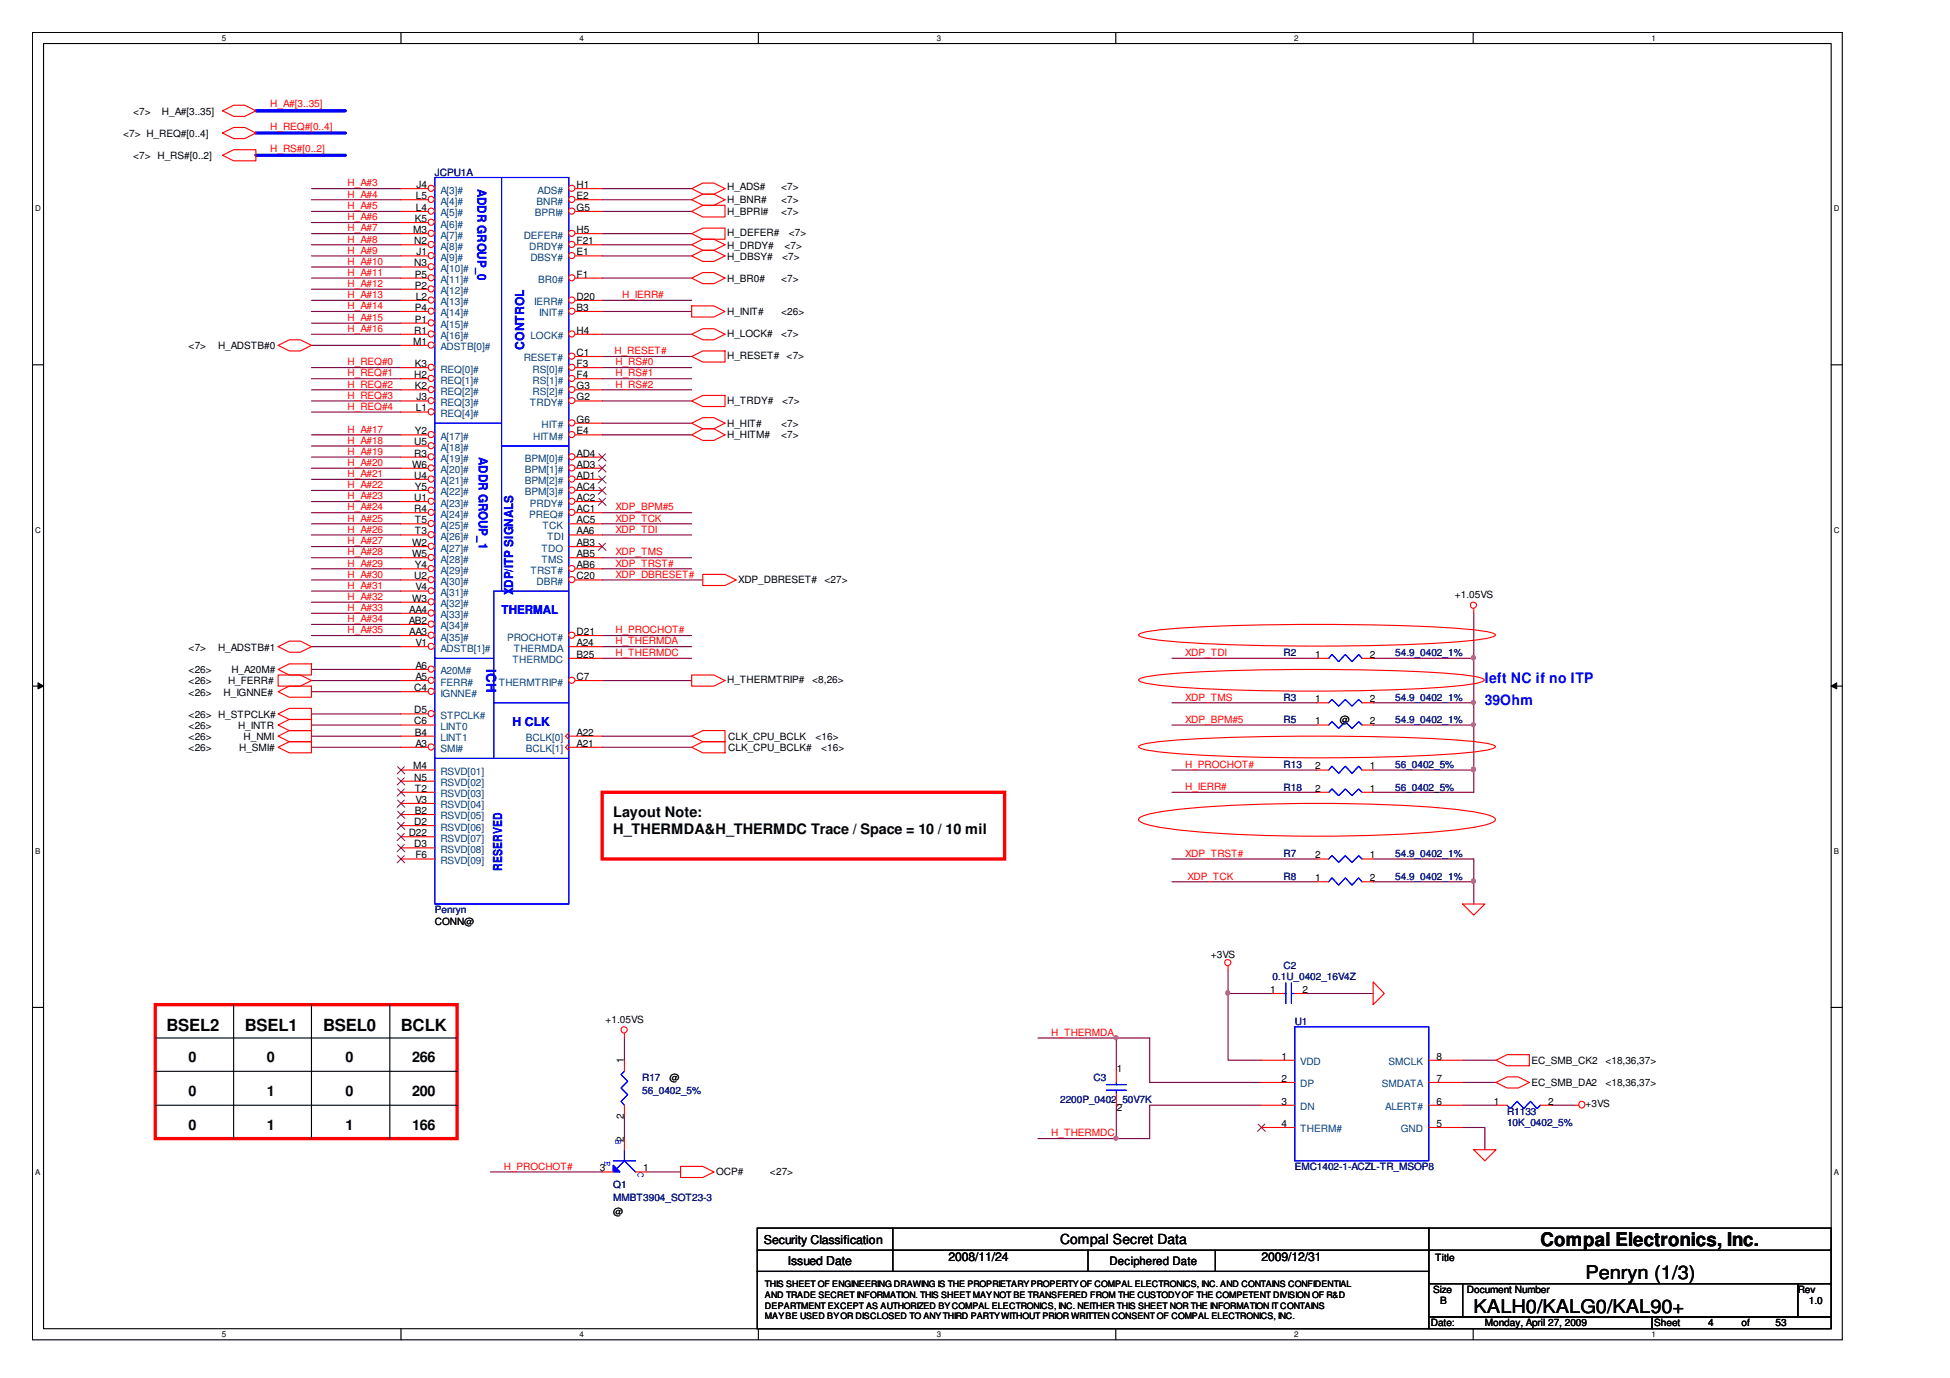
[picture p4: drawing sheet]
<svg xmlns="http://www.w3.org/2000/svg" width="297mm" height="210mm" viewBox="0 0 297 210" stroke-linecap="round" stroke-linejoin="round" font-family="sans-serif">
<defs><g id="words">
<g font-size="2.9">
<text x="234.6" y="189.8">Compal Electronics, Inc.</text>
<text x="241.5" y="194.8">Penryn (1/3)</text>
<text x="224.5" y="199.9">KALH0/KALG0/KAL90+</text>
</g>
<g font-size="2.5">
<text x="25.3" y="157.1">BSEL2</text>
<text x="37.3" y="157.1">BSEL1</text>
<text x="49.2" y="157.1">BSEL0</text>
<text x="61.1" y="157.1">BCLK</text>
</g>
<g font-size="2.2" fill="#00f">
<text x="226.2" y="104">left NC if no ITP</text>
<text x="226.2" y="107.4">39Ohm</text>
</g>
<g font-size="2.2">
<text x="93.4" y="124.4">Layout Note:</text>
<text x="93.4" y="127">H_THERMDA&amp;H_THERMDC Trace / Space = 10 / 10 mil</text>
<text x="28.7" y="161.8">0</text>
<text x="40.7" y="161.8">0</text>
<text x="52.6" y="161.8">0</text>
<text x="62.8" y="161.8">266</text>
<text x="28.7" y="166.9">0</text>
<text x="40.7" y="166.9">1</text>
<text x="52.6" y="166.9">0</text>
<text x="62.8" y="166.9">200</text>
<text x="28.7" y="172.1">0</text>
<text x="40.7" y="172.1">1</text>
<text x="52.6" y="172.1">1</text>
<text x="62.8" y="172.1">166</text>
</g>
<text font-size="2.1" x="161.5" y="189.5">Compal Secret Data</text>
<text font-size="2" fill="#00f" x="74.1" y="102" transform="rotate(90 74.1 102)">ICH</text>
<g font-size="1.9" fill="#00f">
<text x="72.8" y="28.7" transform="rotate(90 72.8 28.7)">ADDR GROUP_0</text>
<text x="79.9" y="53.3" transform="rotate(-90 79.9 53.3)">CONTROL</text>
<text x="72.9" y="69.6" transform="rotate(90 72.9 69.6)">ADDR GROUP_1</text>
<text x="76.4" y="93.5">THERMAL</text>
<text x="78.2" y="90.7" transform="rotate(-90 78.2 90.7)">XDP/ITP SIGNALS</text>
<text x="78.1" y="110.5">H CLK</text>
<text x="76.5" y="132.7" transform="rotate(-90 76.5 132.7)">RESERVED</text>
</g>
<g font-size="1.9">
<text x="116.4" y="189.4">Security Classification</text>
<text x="120" y="192.6">Issued Date</text>
<text x="144.5" y="192.1">2008/11/24</text>
<text x="192.1" y="192.1">2009/12/31</text>
</g>
<text font-size="1.8" x="169" y="192.7">Deciphered Date</text>
<g font-size="1.5">
<text x="20.3" y="17.5">&lt;7&gt;</text>
<text x="24.7" y="17.5">H_A#[3..35]</text>
<text x="18.7" y="20.9">&lt;7&gt; H_REQ#[0..4]</text>
<text x="20.3" y="24.2">&lt;7&gt; H_RS#[0..2]</text>
<text x="63.4" y="28.6">J4</text>
<text x="87.8" y="28.6">H1</text>
<text x="110.8" y="29">H_ADS#</text>
<text x="119" y="29">&lt;7&gt;</text>
<text x="62.9" y="35.5">M3</text>
<text x="63.2" y="33.8">K5</text>
<text x="63.4" y="30.3">L5</text>
<text x="63.4" y="32.1">L4</text>
<text x="87.8" y="30.3">E2</text>
<text x="87.8" y="32.1">G5</text>
<text x="87.8" y="35.5">H5</text>
<text x="110.8" y="30.8">H_BNR#</text>
<text x="110.8" y="32.7">H_BPRI#</text>
<text x="119" y="30.8">&lt;7&gt;</text>
<text x="119" y="32.7">&lt;7&gt;</text>
<text x="63.1" y="40.6">N3</text>
<text x="63.1" y="37.2">N2</text>
<text x="63.4" y="38.9">J1</text>
<text x="87.8" y="38.9">E1</text>
<text x="87.8" y="37.2">F21</text>
<text x="110.8" y="36">H_DEFER#</text>
<text x="110.8" y="37.9">H_DRDY#</text>
<text x="110.8" y="39.6">H_DBSY#</text>
<text x="119.2" y="39.6">&lt;7&gt;</text>
<text x="119.5" y="37.9">&lt;7&gt;</text>
<text x="120.2" y="36">&lt;7&gt;</text>
<text x="63.2" y="42.3">P5</text>
<text x="63.2" y="44">P2</text>
<text x="63.2" y="47.4">P4</text>
<text x="63.4" y="45.7">L2</text>
<text x="87.8" y="47.4">B3</text>
<text x="87.8" y="45.7">D20</text>
<text x="87.8" y="42.3">F1</text>
<text x="110.8" y="43">H_BR0#</text>
<text x="119" y="43">&lt;7&gt;</text>
<text x="28.7" y="53.2">&lt;7&gt;</text>
<text x="33.2" y="53.2">H_ADSTB#0</text>
<text x="62.9" y="52.5">M1</text>
<text x="63.1" y="50.8">R1</text>
<text x="63.2" y="49.1">P1</text>
<text x="87.8" y="50.8">H4</text>
<text x="110.8" y="51.3">H_LOCK#</text>
<text x="110.8" y="48">H_INIT#</text>
<text x="119" y="51.3">&lt;7&gt;</text>
<text x="119" y="48">&lt;26&gt;</text>
<text x="63.1" y="57.6">H2</text>
<text x="63.2" y="55.9">K3</text>
<text x="63.2" y="59.3">K2</text>
<text x="87.8" y="55.9">F3</text>
<text x="87.8" y="57.6">F4</text>
<text x="87.8" y="59.3">G3</text>
<text x="87.8" y="54.2">C1</text>
<text x="110.8" y="54.7">H_RESET#</text>
<text x="119.8" y="54.7">&lt;7&gt;</text>
<text x="63.4" y="62.7">L1</text>
<text x="63.4" y="61">J3</text>
<text x="87.8" y="64.4">G6</text>
<text x="87.8" y="61">G2</text>
<text x="110.8" y="65.1">H_HIT#</text>
<text x="110.8" y="61.5">H_TRDY#</text>
<text x="119" y="65.1">&lt;7&gt;</text>
<text x="119.2" y="61.5">&lt;7&gt;</text>
<text x="62.8" y="71.2">W6</text>
<text x="63.1" y="67.8">U5</text>
<text x="63.1" y="69.5">R3</text>
<text x="63.2" y="66.2">Y2</text>
<text x="87.8" y="66.2">E4</text>
<text x="87.8" y="69.5">AD4</text>
<text x="87.8" y="71.2">AD3</text>
<text x="110.8" y="66.7">H_HITM#</text>
<text x="119" y="66.7">&lt;7&gt;</text>
<text x="63.1" y="72.9">U4</text>
<text x="63.1" y="76.3">U1</text>
<text x="63.2" y="74.6">Y5</text>
<text x="87.8" y="72.9">AD1</text>
<text x="87.8" y="74.6">AC4</text>
<text x="87.8" y="76.3">AC2</text>
<text x="62.8" y="83.2">W2</text>
<text x="63.1" y="78">R4</text>
<text x="63.2" y="79.7">T5</text>
<text x="63.2" y="81.4">T3</text>
<text x="87.8" y="79.7">AC5</text>
<text x="87.8" y="81.4">AA6</text>
<text x="87.8" y="78">AC1</text>
<text x="87.8" y="83.2">AB3</text>
<text x="62.8" y="84.9">W5</text>
<text x="63.1" y="88.3">U2</text>
<text x="63.2" y="86.6">Y4</text>
<text x="63.3" y="89.9">V4</text>
<text x="87.8" y="88.3">C20</text>
<text x="87.8" y="86.6">AB6</text>
<text x="87.8" y="84.9">AB5</text>
<text x="112.5" y="88.8">XDP_DBRESET#</text>
<text x="125.6" y="88.8">&lt;27&gt;</text>
<text x="62.3" y="95">AB2</text>
<text x="62.3" y="93.3">AA4</text>
<text x="62.8" y="91.6">W3</text>
<text x="221.6" y="91.1">+1.05VS</text>
<text x="28.7" y="99.1">&lt;7&gt;</text>
<text x="33.2" y="99.1">H_ADSTB#1</text>
<text x="62.3" y="96.7">AA3</text>
<text x="63.3" y="101.9">A6</text>
<text x="63.3" y="98.4">V1</text>
<text x="87.8" y="100.2">B25</text>
<text x="87.8" y="96.7">D21</text>
<text x="87.8" y="98.4">A24</text>
<text x="200.3" y="100.2">1</text>
<text x="208.6" y="100.2">2</text>
<text x="28.7" y="105.9">&lt;26&gt;</text>
<text x="28.7" y="104.3">&lt;26&gt;</text>
<text x="28.7" y="102.6">&lt;26&gt;</text>
<text x="34.1" y="105.9">H_IGNNE#</text>
<text x="34.7" y="104.3">H_FERR#</text>
<text x="35.2" y="102.6">H_A20M#</text>
<text x="63.1" y="105.3">C4</text>
<text x="63.3" y="103.6">A5</text>
<text x="87.8" y="103.6">C7</text>
<text x="110.8" y="104.1">H_THERMTRIP#</text>
<text x="123.7" y="104.1">&lt;8,26&gt;</text>
<text x="200.3" y="107">1</text>
<text x="208.6" y="107">2</text>
<text x="28.7" y="109.3">&lt;26&gt; H_STPCLK#</text>
<text x="28.7" y="112.7">&lt;26&gt;</text>
<text x="28.7" y="111">&lt;26&gt;</text>
<text x="36.3" y="111">H_INTR</text>
<text x="37.1" y="112.7">H_NMI</text>
<text x="63.1" y="110.3">C6</text>
<text x="63.1" y="108.7">D5</text>
<text x="63.2" y="112">B4</text>
<text x="63.3" y="113.7">A3</text>
<text x="87.8" y="112">A22</text>
<text x="87.8" y="113.7">A21</text>
<text x="110.9" y="112.7">CLK_CPU_BCLK</text>
<text x="124.2" y="112.7">&lt;16&gt;</text>
<text x="200.3" y="110.3">1</text>
<text x="204.1" y="110.2">@</text>
<text x="208.6" y="110.3">2</text>
<text x="28.7" y="114.4">&lt;26&gt;</text>
<text x="36.4" y="114.4">H_SMI#</text>
<text x="62.9" y="117.2">M4</text>
<text x="63.1" y="118.9">N5</text>
<text x="110.9" y="114.4">CLK_CPU_BCLK#</text>
<text x="125.1" y="114.4">&lt;16&gt;</text>
<text x="200.3" y="117.2">2</text>
<text x="208.6" y="117.2">1</text>
<text x="63.1" y="125.7">D2</text>
<text x="63.2" y="120.6">T2</text>
<text x="63.2" y="124">B2</text>
<text x="63.3" y="122.3">V3</text>
<text x="200.3" y="120.6">2</text>
<text x="208.6" y="120.6">1</text>
<text x="62.3" y="127.4">D22</text>
<text x="63.1" y="129.1">D3</text>
<text x="63.3" y="130.8">F6</text>
<text x="200.3" y="130.8">2</text>
<text x="208.6" y="130.8">1</text>
<text x="200.3" y="134.2">1</text>
<text x="208.6" y="134.2">2</text>
<text x="66.2" y="140.8">CONN@</text>
<text x="184.4" y="145.9">+3VS</text>
<text x="92.2" y="155.8">+1.05VS</text>
<text x="193.5" y="151.2">1</text>
<text x="198.4" y="151.2">2</text>
<text x="95" y="162" transform="rotate(-90 95 162)">1</text>
<text x="195.2" y="161.4">1</text>
<text x="218.8" y="161.4">8</text>
<text x="102" y="164.6">@</text>
<text x="170.1" y="163.3">1</text>
<text x="195.2" y="164.8">2</text>
<text x="218.8" y="164.8">7</text>
<text x="233.3" y="162.1">EC_SMB_CK2</text>
<text x="233.3" y="165.5">EC_SMB_DA2</text>
<text x="244.5" y="162.1">&lt;18,36,37&gt;</text>
<text x="244.5" y="165.5">&lt;18,36,37&gt;</text>
<text x="95" y="173.9" transform="rotate(-90 95 173.9)">2</text>
<text x="95" y="170.4" transform="rotate(-90 95 170.4)">2</text>
<text x="170.1" y="169.2">2</text>
<text x="195.2" y="168.3">3</text>
<text x="195.2" y="171.6">4</text>
<text x="218.8" y="168.3">6</text>
<text x="218.8" y="171.6">5</text>
<text x="227.5" y="168.3">1</text>
<text x="235.8" y="168.3">2</text>
<text x="241.5" y="168.7">+3VS</text>
<text x="91.4" y="178.4">3</text>
<text x="98" y="178.4">1</text>
<text x="109.1" y="178.9">OCP#</text>
<text x="117.3" y="178.9">&lt;27&gt;</text>
<text x="93.4" y="185">@</text>
<text x="218.3" y="197">Size</text>
<text x="218.6" y="192.1">Title</text>
<text x="223.5" y="197">Document Number</text>
<text x="273.8" y="197">Rev</text>
<text x="218" y="202">Date:</text>
<text x="219.4" y="198.7">B</text>
<text x="226.2" y="202">Monday, April 27, 2009</text>
<text x="252" y="202">Sheet</text>
<text x="260.2" y="202">4</text>
<text x="265.3" y="202">of</text>
<text x="270.5" y="202">53</text>
<text x="275.5" y="198.7">1.0</text>
</g>
<g font-size="1.5" fill="#f00">
<text x="41.2" y="16.4">H_A#[3..35]</text>
<text x="41.2" y="19.8">H_REQ#[0..4]</text>
<text x="41.2" y="23.1">H_RS#[0..2]</text>
<text x="52.9" y="28.4">H_A#3</text>
<text x="52.9" y="30.1">H_A#4</text>
<text x="52.9" y="33.6">H_A#6</text>
<text x="52.9" y="31.9">H_A#5</text>
<text x="52.9" y="35.2">H_A#7</text>
<text x="52.9" y="36.9">H_A#8</text>
<text x="52.9" y="38.6">H_A#9</text>
<text x="52.9" y="40.3">H_A#10</text>
<text x="52.9" y="43.7">H_A#12</text>
<text x="52.9" y="42">H_A#11</text>
<text x="52.9" y="47.1">H_A#14</text>
<text x="52.9" y="45.4">H_A#13</text>
<text x="94.8" y="45.4">H_IERR#</text>
<text x="52.9" y="48.9">H_A#15</text>
<text x="52.9" y="50.6">H_A#16</text>
<text x="93.6" y="54">H_RESET#</text>
<text x="52.9" y="55.7">H_REQ#0</text>
<text x="52.9" y="57.3">H_REQ#1</text>
<text x="52.9" y="59">H_REQ#2</text>
<text x="93.8" y="55.7">H_RS#0</text>
<text x="93.8" y="59">H_RS#2</text>
<text x="93.8" y="57.3">H_RS#1</text>
<text x="52.9" y="65.9">H_A#17</text>
<text x="52.9" y="62.4">H_REQ#4</text>
<text x="52.9" y="60.7">H_REQ#3</text>
<text x="52.9" y="67.6">H_A#18</text>
<text x="52.9" y="69.3">H_A#19</text>
<text x="52.9" y="71">H_A#20</text>
<text x="52.9" y="74.4">H_A#22</text>
<text x="52.9" y="72.7">H_A#21</text>
<text x="52.9" y="76.1">H_A#23</text>
<text x="52.9" y="77.8">H_A#24</text>
<text x="93.8" y="77.8">XDP_BPM#5</text>
<text x="52.9" y="81.1">H_A#26</text>
<text x="52.9" y="79.4">H_A#25</text>
<text x="52.9" y="82.9">H_A#27</text>
<text x="93.8" y="79.4">XDP_TCK</text>
<text x="93.8" y="81.1">XDP_TDI</text>
<text x="52.9" y="84.6">H_A#28</text>
<text x="52.9" y="86.3">H_A#29</text>
<text x="52.9" y="88">H_A#30</text>
<text x="52.9" y="89.7">H_A#31</text>
<text x="93.8" y="88">XDP_DBRESET#</text>
<text x="93.8" y="86.3">XDP_TRST#</text>
<text x="93.8" y="84.6">XDP_TMS</text>
<text x="52.9" y="91.4">H_A#32</text>
<text x="52.9" y="93.1">H_A#33</text>
<text x="52.9" y="94.8">H_A#34</text>
<text x="52.9" y="96.5">H_A#35</text>
<text x="93.8" y="98.2">H_THERMDA</text>
<text x="93.8" y="99.9">H_THERMDC</text>
<text x="93.8" y="96.5">H_PROCHOT#</text>
<text x="180.5" y="99.9">XDP_TDI</text>
<text x="180.5" y="106.7">XDP_TMS</text>
<text x="180.5" y="110.1">XDP_BPM#5</text>
<text x="180.5" y="117">H_PROCHOT#</text>
<text x="180.5" y="120.3">H_IERR#</text>
<text x="180.5" y="130.5">XDP_TRST#</text>
<text x="180.9" y="134">XDP_TCK</text>
<text x="160.1" y="157.8">H_THERMDA</text>
<text x="160.1" y="173.1">H_THERMDC</text>
<text x="76.7" y="178.2">H_PROCHOT#</text>
</g>
<g font-size="1.5" fill="#00007f">
<text x="66.2" y="26.8">JCPU1A</text>
<text x="195.5" y="99.9">R2</text>
<text x="212.5" y="99.9">54.9_0402_1%</text>
<text x="195.5" y="106.8">R3</text>
<text x="212.5" y="106.8">54.9_0402_1%</text>
<text x="195.5" y="110.2">R5</text>
<text x="212.5" y="110.2">54.9_0402_1%</text>
<text x="195.5" y="117">R13</text>
<text x="212.5" y="117">56_0402_5%</text>
<text x="195.5" y="120.4">R18</text>
<text x="212.5" y="120.4">56_0402_5%</text>
<text x="195.5" y="130.6">R7</text>
<text x="212.5" y="130.6">54.9_0402_1%</text>
<text x="195.5" y="134">R8</text>
<text x="212.5" y="134">54.9_0402_1%</text>
<text x="66.2" y="139.1">Penryn</text>
<text x="193.8" y="149.3">0.1U_0402_16V4Z</text>
<text x="195.5" y="147.6">C2</text>
<text x="197.2" y="156.2">U1</text>
<text x="97.8" y="164.6">R17</text>
<text x="97.8" y="166.7">56_0402_5%</text>
<text x="166.6" y="164.6">C3</text>
<text x="161.5" y="168">2200P_0402_50V7K</text>
<text x="229.6" y="169.8">R1133</text>
<text x="229.6" y="171.5">10K_0402_5%</text>
<text x="197.2" y="178.3">EMC1402-1-ACZL-TR_MSOP8</text>
<text x="93.4" y="181">Q1</text>
<text x="93.4" y="183">MMBT3904_SOT23-3</text>
</g>
<g font-size="1.5" fill="#003f7f">
<text x="67.1" y="29.5">A[3]#</text>
<text x="81.9" y="29.5">ADS#</text>
<text x="67.1" y="31.2">A[4]#</text>
<text x="67.1" y="33">A[5]#</text>
<text x="67.1" y="34.7">A[6]#</text>
<text x="81.5" y="33">BPRI#</text>
<text x="81.7" y="31.2">BNR#</text>
<text x="67.1" y="41.4">A[10]#</text>
<text x="67.1" y="36.4">A[7]#</text>
<text x="67.1" y="38">A[8]#</text>
<text x="67.1" y="39.7">A[9]#</text>
<text x="79.8" y="36.4">DEFER#</text>
<text x="80.6" y="38">DRDY#</text>
<text x="80.8" y="39.7">DBSY#</text>
<text x="67.1" y="43.1">A[11]#</text>
<text x="67.1" y="44.8">A[12]#</text>
<text x="67.1" y="46.5">A[13]#</text>
<text x="81.4" y="46.5">IERR#</text>
<text x="82" y="43.1">BR0#</text>
<text x="67.1" y="48.2">A[14]#</text>
<text x="67.1" y="50">A[15]#</text>
<text x="67.1" y="51.7">A[16]#</text>
<text x="67.1" y="53.4">ADSTB[0]#</text>
<text x="80.8" y="51.7">LOCK#</text>
<text x="82.2" y="48.2">INIT#</text>
<text x="67.1" y="56.8">REQ[0]#</text>
<text x="67.1" y="58.4">REQ[1]#</text>
<text x="79.8" y="55.1">RESET#</text>
<text x="81.1" y="56.8">RS[0]#</text>
<text x="81.1" y="58.4">RS[1]#</text>
<text x="67.1" y="60.1">REQ[2]#</text>
<text x="67.1" y="61.8">REQ[3]#</text>
<text x="67.1" y="63.5">REQ[4]#</text>
<text x="80.7" y="61.8">TRDY#</text>
<text x="81.1" y="60.1">RS[2]#</text>
<text x="82.5" y="65.2">HIT#</text>
<text x="67.1" y="67">A[17]#</text>
<text x="67.1" y="68.7">A[18]#</text>
<text x="67.1" y="70.4">A[19]#</text>
<text x="80" y="70.4">BPM[0]#</text>
<text x="81.2" y="67">HITM#</text>
<text x="67.1" y="72.1">A[20]#</text>
<text x="67.1" y="73.8">A[21]#</text>
<text x="67.1" y="75.5">A[22]#</text>
<text x="67.1" y="77.2">A[23]#</text>
<text x="80" y="72.1">BPM[1]#</text>
<text x="80" y="73.8">BPM[2]#</text>
<text x="80" y="75.5">BPM[3]#</text>
<text x="80.7" y="77.2">PRDY#</text>
<text x="67.1" y="78.9">A[24]#</text>
<text x="67.1" y="80.5">A[25]#</text>
<text x="67.1" y="82.2">A[26]#</text>
<text x="80.6" y="78.9">PREQ#</text>
<text x="82.7" y="80.5">TCK</text>
<text x="83.3" y="82.2">TDI</text>
<text x="67.1" y="84">A[27]#</text>
<text x="67.1" y="85.7">A[28]#</text>
<text x="67.1" y="87.4">A[29]#</text>
<text x="67.1" y="89.1">A[30]#</text>
<text x="80.8" y="87.4">TRST#</text>
<text x="81.7" y="89.1">DBR#</text>
<text x="82.5" y="84">TDO</text>
<text x="82.5" y="85.7">TMS</text>
<text x="67.1" y="90.8">A[31]#</text>
<text x="67.1" y="92.5">A[32]#</text>
<text x="67.1" y="94.2">A[33]#</text>
<text x="67.1" y="95.9">A[34]#</text>
<text x="67.1" y="99.3">ADSTB[1]#</text>
<text x="67.1" y="97.6">A[35]#</text>
<text x="77.2" y="97.6">PROCHOT#</text>
<text x="78.1" y="101">THERMDC</text>
<text x="78.3" y="99.3">THERMDA</text>
<text x="67.1" y="102.7">A20M#</text>
<text x="67.1" y="104.4">FERR#</text>
<text x="67.1" y="106.1">IGNNE#</text>
<text x="76" y="104.4">THERMTRIP#</text>
<text x="67.1" y="111.2">LINT0</text>
<text x="67.1" y="112.9">LINT1</text>
<text x="67.1" y="109.5">STPCLK#</text>
<text x="80.1" y="112.9">BCLK[0]</text>
<text x="67.1" y="118.1">RSVD[01]</text>
<text x="67.1" y="119.7">RSVD[02]</text>
<text x="67.1" y="114.6">SMI#</text>
<text x="80.1" y="114.6">BCLK[1]</text>
<text x="67.1" y="121.4">RSVD[03]</text>
<text x="67.1" y="123.1">RSVD[04]</text>
<text x="67.1" y="124.8">RSVD[05]</text>
<text x="67.1" y="126.5">RSVD[06]</text>
<text x="67.1" y="128.2">RSVD[07]</text>
<text x="67.1" y="129.9">RSVD[08]</text>
<text x="67.1" y="131.6">RSVD[09]</text>
<text x="198.1" y="165.6">DP</text>
<text x="198.1" y="162.2">VDD</text>
<text x="210.5" y="165.6">SMDATA</text>
<text x="211.5" y="162.2">SMCLK</text>
<text x="198.1" y="169.1">DN</text>
<text x="198.1" y="172.5">THERM#</text>
<text x="211" y="169.1">ALERT#</text>
<text x="213.4" y="172.5">GND</text>
</g>
<g font-size="1.5" fill="#00f">
<text x="93.8" y="173.4" transform="rotate(90 93.8 173.4)">B</text>
<text x="92.1" y="176.8" transform="rotate(90 92.1 176.8)">E</text>
<text x="97.1" y="178.5" transform="rotate(90 97.1 178.5)">C</text>
</g>
<g font-size="1.4">
<text x="116.5" y="196.1">THIS SHEET OF ENGINEERING DRAWING IS THE PROPRIETARY PROPERTY OF COMPAL ELECTRONICS, INC. AND CONTAINS CONFIDENTIAL</text>
<text x="116.5" y="197.7">AND TRADE SECRET INFORMATION. THIS SHEET MAY NOT BE TRANSFERED FROM THE CUSTODY OF THE COMPETENT DIVISION OF R&amp;D</text>
<text x="116.5" y="199.3">DEPARTMENT EXCEPT AS AUTHORIZED BY COMPAL ELECTRONICS, INC. NEITHER THIS SHEET NOR THE INFORMATION IT CONTAINS</text>
<text x="116.5" y="200.9">MAY BE USED BY OR DISCLOSED TO ANY THIRD PARTY WITHOUT PRIOR WRITTEN CONSENT OF COMPAL ELECTRONICS, INC.</text>
</g>
<g font-size="1.2">
<text x="33.8" y="6.2">5</text>
<text x="88.3" y="6.2">4</text>
<text x="142.7" y="6.2">3</text>
<text x="197.1" y="6.2">2</text>
<text x="251.6" y="6.2">1</text>
<text x="5.4" y="32.2">D</text>
<text x="279.3" y="32.2">D</text>
<text x="5.4" y="81.1">C</text>
<text x="279.3" y="81.1">C</text>
<text x="5.4" y="130.1">B</text>
<text x="279.3" y="130.1">B</text>
<text x="5.4" y="179">A</text>
<text x="279.3" y="179">A</text>
<text x="33.8" y="203.7">5</text>
<text x="88.3" y="203.7">4</text>
<text x="142.7" y="203.7">3</text>
<text x="197.1" y="203.7">2</text>
<text x="251.6" y="203.7">1</text>
</g>
</g></defs>
<path d="M4.9 4.9h275.7v199.2h-275.7zM6.6 6.6h272.3v195.8h-272.3z" fill="none" stroke="#000" stroke-width=".17"/>
<g fill="#fff">
<path d="M33.8 5.1h.6v1.4h-.6z"/>
<path d="M33.8 202.6h.6v1.3h-.6z"/>
</g>
<path d="M61.1 4.9v1.7M61.1 202.4v1.7" fill="none" stroke="#000" stroke-width=".17"/>
<g fill="#fff">
<path d="M88.3 5.1h.5v1.4h-.5z"/>
<path d="M88.3 202.6h.5v1.3h-.5z"/>
</g>
<path d="M115.5 4.9v1.7M115.5 202.4v1.7" fill="none" stroke="#000" stroke-width=".17"/>
<g fill="#fff">
<path d="M142.7 5.1h.6v1.4h-.6z"/>
<path d="M142.7 202.6h.6v1.3h-.6z"/>
</g>
<path d="M170 4.9v1.7M170 202.4v1.7" fill="none" stroke="#000" stroke-width=".17"/>
<g fill="#fff">
<path d="M197.1 5.1h.6v1.4h-.6z"/>
<path d="M197.1 202.6h.6v1.3h-.6z"/>
</g>
<path d="M224.4 4.9v1.7M224.4 202.4v1.7" fill="none" stroke="#000" stroke-width=".17"/>
<g fill="#fff">
<path d="M251.6 5.1h.6v1.4h-.6z"/>
<path d="M251.6 202.6h.6v1.3h-.6z"/>
<path d="M5.4 31.1h.7v1.4h-.7z"/>
<path d="M279.4 31.1h.7v1.4h-.7z"/>
<path d="M5.4 80h.7v1.4h-.7z"/>
<path d="M279.4 80h.7v1.4h-.7z"/>
</g>
<path d="M4.9 55.6h1.7M278.9 55.6h1.7" fill="none" stroke="#000" stroke-width=".17"/>
<g fill="#fff">
<path d="M5.4 129h.7v1.3h-.7z"/>
<path d="M279.4 129h.7v1.3h-.7z"/>
</g>
<path d="M4.9 104.5h1.7M278.9 104.5h1.7" fill="none" stroke="#000" stroke-width=".17"/>
<path d="M5.8 104l.8 .5-.8 .4zM278.9 104.5l.9-.5v.9z" fill="#000"/>
<path d="M5.8 104l.8 .5-.8 .4zM278.9 104.5l.9-.5v.9z" fill="none" stroke="#000" stroke-width=".15"/>
<g fill="#fff">
<path d="M5.4 177.9h.7v1.4h-.7z"/>
<path d="M279.4 177.9h.7v1.4h-.7z"/>
</g>
<path d="M4.9 153.5h1.7M278.9 153.5h1.7" fill="none" stroke="#000" stroke-width=".17"/>
<path d="M39 16.9h13.6M39 20.3h13.6M39 23.7h13.6" fill="none" stroke="#00f" stroke-width=".51"/>
<path d="M209.2 110.4h15.3M224.5 117.3v3.4h-15.3" fill="none" stroke="#7f003f" stroke-width=".17"/>
<circle cx="224.4" cy="117.2" r=".33" fill="#f0f"/>
<circle cx="224.4" cy="117.2" r=".33" fill="none" stroke="#f0f" stroke-width=".17"/>
<path d="M224.5 100.3v6.8M178.5 120.7h22.1" fill="none" stroke="#7f003f" stroke-width=".17"/>
<circle cx="224.4" cy="107" r=".31" fill="#f0f"/>
<circle cx="224.4" cy="107" r=".31" fill="none" stroke="#f0f" stroke-width=".17"/>
<circle cx="224.4" cy="100.2" r=".33" fill="#f0f"/>
<circle cx="224.4" cy="100.2" r=".33" fill="none" stroke="#f0f" stroke-width=".17"/>
<path d="M224.5 134.3v3.4" fill="none" stroke="#7f003f" stroke-width=".17"/>
<circle cx="224.4" cy="134.2" r=".33" fill="#f0f"/>
<circle cx="224.4" cy="134.2" r=".33" fill="none" stroke="#f0f" stroke-width=".17"/>
<g fill="none" stroke="#7f003f" stroke-width=".17">
<path d="M47.4 30.4h13.7M47.4 28.7h13.7M47.4 33.9h13.7M47.4 32.2h13.7M47.4 37.3h13.7M47.4 35.6h13.7M47.4 39h13.7M91.7 37.3h13.7M91.7 35.6h13.7M91.7 32.2h13.7M91.7 30.4h13.7M91.7 28.7h13.7"/>
<path d="M91.7 39h13.7M47.4 40.7h13.7M47.4 44.1h13.7M47.4 42.4h13.7M47.4 49.2h13.7M47.4 47.4h13.7M47.4 45.8h13.7M47.4 50.9h13.7M47.4 56h13.7M47.4 57.7h13.7M47.4 59.4h13.7M47.4 52.6h13.7"/>
<path d="M91.7 54.3h13.7M91.7 50.9h13.7M91.7 42.4h13.7M91.7 45.8h13.7M91.7 47.4h13.7M91.7 56h13.7M91.7 59.4h13.7M91.7 57.7h13.7M47.4 66.2h13.7M47.4 67.9h13.7M47.4 69.6h13.7M47.4 71.3h13.7"/>
<path d="M47.4 74.7h13.7M47.4 73h13.7M47.4 76.4h13.7M47.4 78.1h13.7M47.4 79.8h13.7M47.4 62.8h13.7M47.4 61.1h13.7M91.7 66.2h13.7M91.7 64.5h13.7M91.7 79.8h13.7M91.7 61.1h13.7M91.7 78.1h13.7"/>
<path d="M47.4 81.5h13.7M47.4 83.3h13.7M47.4 85h13.7M47.4 86.6h13.7M47.4 88.3h13.7M47.4 90h13.7M47.4 98.5h13.7M47.4 91.7h13.7M47.4 93.4h13.7M47.4 95.1h13.7M47.4 96.8h13.7M91.7 86.6h13.7"/>
<path d="M91.7 81.5h13.7M91.7 85h13.7M91.7 98.5h13.7M91.7 96.8h13.7M91.7 88.3h15.4M224.5 93.4v6.9h-15.3M47.4 102h13.7M47.4 103.7h13.7M47.4 110.4h13.7M47.4 112.1h13.7M47.4 105.4h13.7M47.4 108.7h13.7"/>
<path d="M47.4 113.8h13.7M91.7 112.1h13.7M91.7 113.8h13.7M91.7 100.3h13.7M91.7 103.7h13.7M178.5 110.4h22.1M178.5 100.3h22.1M178.5 117.3h22.1M178.5 107.1h22.1M209.2 107.1h15.3v10.2h-15.3M178.5 130.8h22.1M178.5 134.3h22.1"/>
<path d="M209.2 130.8h15.3v3.5h-15.3"/>
</g>
<circle cx="224.4" cy="117.2" r=".33" fill="#f0f"/>
<circle cx="224.4" cy="117.2" r=".33" fill="none" stroke="#f0f" stroke-width=".17"/>
<circle cx="224.4" cy="110.4" r=".31" fill="#f0f"/>
<circle cx="224.4" cy="110.4" r=".31" fill="none" stroke="#f0f" stroke-width=".17"/>
<path d="M193.8 151.3h-6.7v10.2h5M222.8 171.7h3.4v3.4" fill="none" stroke="#7f003f" stroke-width=".17"/>
<circle cx="187" cy="151.2" r=".33" fill="#f0f"/>
<circle cx="187" cy="151.2" r=".33" fill="none" stroke="#f0f" stroke-width=".17"/>
<path d="M170 158.1h5.1M187.1 147.9v3.4M198.9 151.3h10.3M175.1 168.4h17M222.8 164.9h5.1M222.8 161.5h5.1" fill="none" stroke="#7f003f" stroke-width=".17"/>
<circle cx="170" cy="158.1" r=".31" fill="#f0f"/>
<circle cx="170" cy="158.1" r=".31" fill="none" stroke="#f0f" stroke-width=".17"/>
<path d="M175.1 158.1v6.8h17M170 168.4v5h5.1" fill="none" stroke="#7f003f" stroke-width=".17"/>
<circle cx="170" cy="173.4" r=".31" fill="#f0f"/>
<circle cx="170" cy="173.4" r=".31" fill="none" stroke="#f0f" stroke-width=".17"/>
<path d="M95.1 158.1v3.4M158.1 158.1h11.9v5.1M74.7 178.5h17M95.1 170v3.4M98.5 178.5h5.2M158.1 173.4h11.9M175.1 168.4v5M222.8 168.4h5.1M236.4 168.4h3.4" fill="none" stroke="#7f003f" stroke-width=".17"/>
<g fill="none" stroke="#f00" stroke-width=".17">
<path d="M33.9 16.9l1.7-.9h1.7l1.7 .9-1.7 .8h-1.7zM33.9 20.3l1.7-.9h1.7l1.7 .9-1.7 .8h-1.7zM33.9 23.7l1.7-.9h3.4v1.7h-3.4zM105.4 32.2l1.7-.9h3.3v1.8h-3.3zM105.4 35.6l1.7-.9h3.3v1.7h-3.3zM105.4 28.7l1.7-.8h1.6l1.7 .8-1.7 .9h-1.6zM105.4 30.4l1.7-.8h1.6l1.7 .8-1.7 .9h-1.6zM105.4 37.3l1.7-.9h1.6l1.7 .9-1.7 .8h-1.6zM105.4 39l1.7-.9h1.6l1.7 .9-1.7 .8h-1.6zM42.4 52.6l1.7-.8h1.7l1.6 .8-1.6 .9h-1.7zM105.4 46.6h3.3l1.7 .8-1.7 .9h-3.3zM105.4 54.3l1.7-.8h3.3v1.6h-3.3z"/>
<path d="M105.4 42.4l1.7-.9h1.6l1.7 .9-1.7 .8h-1.6zM105.4 50.9l1.7-.8h1.6l1.7 .8-1.7 .9h-1.6zM105.4 64.5l1.7-.9h1.6l1.7 .9-1.7 .8h-1.6zM105.4 66.2l1.7-.9h1.6l1.7 .9-1.7 .9h-1.6zM105.4 61.1l1.7-.9h3.3v1.7h-3.3zM42.4 98.5l1.7-.8h1.7l1.6 .8-1.6 .8h-1.7zM107.1 87.5h3.3l1.7 .8-1.7 .9h-3.3zM173.6 96.6a22.5 22.5 0 0 1 6-.9 377.6 377.6 0 0 1 43.5 .1l1.4 .1a10.8 10.8 0 0 1 3.2 .7l.1 .1a3.2 3.2 0 0 1-2.1 .7 265.6 265.6 0 0 1-33.2 .9 137.6 137.6 0 0 1-17.8-1.1l-1.1-.3-.2-.2zM224.5 92.7v.7M42.4 102l1.7-.9h3.3v1.7h-3.3zM42.4 105.4l1.7-.9h3.3v1.7h-3.3zM42.4 112.1l1.7-.8h3.3v1.7h-3.3z"/>
<path d="M42.4 110.4l1.7-.8h3.3v1.7h-3.3zM42.4 102.8h3.4l1.6 .9-1.6 .8h-3.4zM42.4 108.7l1.7-.8h3.3v1.7h-3.3zM42.4 113.8l1.7-.8h3.3v1.7h-3.3zM105.4 113.8l1.7-.8h3.3v1.7h-3.3zM105.4 112.1l1.7-.8h3.3v1.7h-3.3zM105.4 102.8h3.3l1.7 .9-1.7 .8h-3.3zM173.6 103.4a21.3 21.3 0 0 1 5.8-.9 354.1 354.1 0 0 1 42.2 .2l1.3 .1a10.2 10.2 0 0 1 3.1 .6l.1 .2a3.1 3.1 0 0 1-2.1 .6 249.5 249.5 0 0 1-32.1 1 129.6 129.6 0 0 1-17.3-1.1l-1-.3-.2-.2zM173.6 113.6a22.5 22.5 0 0 1 6-.9 377.6 377.6 0 0 1 43.5 .1l1.4 .2a10.8 10.8 0 0 1 3.2 .6l.1 .1a3.2 3.2 0 0 1-2.1 .7 265.6 265.6 0 0 1-33.2 1 137.6 137.6 0 0 1-17.8-1.2l-1.1-.3-.2-.2zM173.6 124.6a13.8 13.8 0 0 1 5.4-1.3 241.9 241.9 0 0 1 43.2 0l1.5 .2a11.5 11.5 0 0 1 4 1.1l.1 .2-.1 .3a14 14 0 0 1-5.5 1.3 229.4 229.4 0 0 1-43.2 0l-1.4-.2a11.3 11.3 0 0 1-4-1.1l-.2-.3zM222.8 137.7h3.4l-1.7 1.7zM95.1 157.4v.7"/>
<path d="M187.1 147.2v.7M209.2 149.6l1.7 1.7-1.7 1.7zM103.7 177.7h3.4l1.6 .8-1.6 .9h-3.4zM224.5 175.1h3.4l-1.7 1.7zM227.9 161.5l1.7-.8h3.4v1.6h-3.4zM227.9 164.9l1.7-.9h1.7l1.7 .9-1.7 .8h-1.7zM239.8 168.4h.7"/>
<circle cx="224.4" cy="92.2" r=".48"/>
<circle cx="95.1" cy="156.9" r=".48"/>
<circle cx="187" cy="146.6" r=".48"/>
<circle cx="240.9" cy="168.3" r=".5"/>
</g>
<g fill="none" stroke="#000" stroke-width=".17">
<path d="M23.7 158.1h45.9M35.6 153v20.4M47.4 153v20.4M59.4 153v20.4M23.7 163.2h45.9M23.7 168.4h45.9M115.4 187.1h102.2v3.4h-102.2zM115.4 190.5h102.2v3.2h-102.2zM115.4 193.7h102.2v8.7h-102.2zM136 187.1v6.6M165.7 190.5v3.2M185.1 190.5v3.2"/>
<path d="M217.6 187.1h61.3v3.4h-61.3zM217.6 190.5h61.3v5h-61.3zM217.6 195.5h5.2v5.1h-5.2zM222.8 195.5h51.1v5.1h-51.1zM273.9 195.5h5v5.1h-5zM217.6 200.6h34.1v1.8h-34.1zM251.7 200.6h27.2v1.8h-27.2z"/>
</g>
<path d="M91.7 120.7h61.3v10.1h-61.3zM23.7 153h45.9v20.4h-45.9z" fill="none" stroke="#f00" stroke-width=".51"/>
<path d="M93.4 177.5l1 1h-1z" fill-rule="evenodd" fill="#00f"/>
<path d="M93.4 177.5l1 1h-1zM93.4 176.8h3.4M93.9 178l1.2-1.2 1.7 1.7M95.1 175.1v1.7" fill="none" stroke="#00f" stroke-width=".17"/>
<path d="M93.4 177.5l1 1h-1z" fill-rule="evenodd" fill="#00f"/>
<g fill="none" stroke="#00f" stroke-width=".17">
<path d="M66.2 27h20.4v110.7h-20.4zM76.4 27v63M66.2 64.5h10.2M76.4 67.9h10.2M86.6 90h-11.4v25.5M66.2 100.3h9M66.2 115.5h20.4M75.2 107.1h11.4M202.4 107.1l.5-.6 1 1.1 1-1.1 1.1 1.1 1-1.1 .5 .6M195.5 151.3h.4M195.9 149.7v3.2M196.7 151.3h.5"/>
<path d="M196.7 149.7v3.2M93.4 177.5l1 1h-1zM93.4 176.8h3.4M93.9 178l1.2-1.2 1.7 1.7M95.1 175.1v1.7"/>
</g>
<path d="M200.6 107.1h1.8M207.5 107.1h1.7M193.8 151.3h1.7M197.2 151.3h1.7M91.7 178.5h1.7M95.1 173.4v1.7M96.8 178.5h1.7" fill="none" stroke="#f00" stroke-width=".17"/>
<circle cx="65.7" cy="40.6" r=".48" fill="#fff"/>
<g fill="none" stroke="#f00" stroke-width=".17">
<path d="M61.1 40.7h4.1"/>
<circle cx="65.7" cy="40.6" r=".48"/>
</g>
<circle cx="65.7" cy="42.3" r=".48" fill="#fff"/>
<g fill="none" stroke="#f00" stroke-width=".17">
<path d="M61.1 42.4h4.1"/>
<circle cx="65.7" cy="42.3" r=".48"/>
</g>
<circle cx="65.7" cy="44" r=".48" fill="#fff"/>
<g fill="none" stroke="#f00" stroke-width=".17">
<path d="M61.1 44.1h4.1"/>
<circle cx="65.7" cy="44" r=".48"/>
</g>
<circle cx="65.7" cy="45.7" r=".48" fill="#fff"/>
<g fill="none" stroke="#f00" stroke-width=".17">
<path d="M61.1 45.8h4.1"/>
<circle cx="65.7" cy="45.7" r=".48"/>
</g>
<circle cx="65.7" cy="47.4" r=".48" fill="#fff"/>
<g fill="none" stroke="#f00" stroke-width=".17">
<path d="M61.1 47.4h4.1"/>
<circle cx="65.7" cy="47.4" r=".48"/>
</g>
<circle cx="65.7" cy="49.2" r=".48" fill="#fff"/>
<g fill="none" stroke="#f00" stroke-width=".17">
<path d="M61.1 49.2h4.1"/>
<circle cx="65.7" cy="49.2" r=".48"/>
</g>
<circle cx="65.7" cy="50.9" r=".48" fill="#fff"/>
<g fill="none" stroke="#f00" stroke-width=".17">
<path d="M61.1 50.9h4.1"/>
<circle cx="65.7" cy="50.9" r=".48"/>
</g>
<circle cx="65.7" cy="66.2" r=".48" fill="#fff"/>
<g fill="none" stroke="#f00" stroke-width=".17">
<path d="M61.1 66.2h4.1"/>
<circle cx="65.7" cy="66.2" r=".48"/>
</g>
<circle cx="65.7" cy="67.9" r=".48" fill="#fff"/>
<g fill="none" stroke="#f00" stroke-width=".17">
<path d="M61.1 67.9h4.1"/>
<circle cx="65.7" cy="67.9" r=".48"/>
</g>
<circle cx="65.7" cy="69.6" r=".48" fill="#fff"/>
<g fill="none" stroke="#f00" stroke-width=".17">
<path d="M61.1 69.6h4.1"/>
<circle cx="65.7" cy="69.6" r=".48"/>
</g>
<circle cx="65.7" cy="71.3" r=".48" fill="#fff"/>
<g fill="none" stroke="#f00" stroke-width=".17">
<path d="M61.1 71.3h4.1"/>
<circle cx="65.7" cy="71.3" r=".48"/>
</g>
<circle cx="65.7" cy="73" r=".48" fill="#fff"/>
<g fill="none" stroke="#f00" stroke-width=".17">
<path d="M61.1 73h4.1"/>
<circle cx="65.7" cy="73" r=".48"/>
</g>
<circle cx="65.7" cy="74.7" r=".48" fill="#fff"/>
<g fill="none" stroke="#f00" stroke-width=".17">
<path d="M61.1 74.7h4.1"/>
<circle cx="65.7" cy="74.7" r=".48"/>
</g>
<circle cx="65.7" cy="76.3" r=".48" fill="#fff"/>
<g fill="none" stroke="#f00" stroke-width=".17">
<path d="M61.1 76.4h4.1"/>
<circle cx="65.7" cy="76.3" r=".48"/>
</g>
<circle cx="65.7" cy="78" r=".48" fill="#fff"/>
<g fill="none" stroke="#f00" stroke-width=".17">
<path d="M61.1 78.1h4.1"/>
<circle cx="65.7" cy="78" r=".48"/>
</g>
<circle cx="65.7" cy="79.7" r=".48" fill="#fff"/>
<g fill="none" stroke="#f00" stroke-width=".17">
<path d="M61.1 79.8h4.1"/>
<circle cx="65.7" cy="79.7" r=".48"/>
</g>
<circle cx="65.7" cy="81.4" r=".48" fill="#fff"/>
<g fill="none" stroke="#f00" stroke-width=".17">
<path d="M61.1 81.5h4.1"/>
<circle cx="65.7" cy="81.4" r=".48"/>
</g>
<circle cx="65.7" cy="83.2" r=".48" fill="#fff"/>
<g fill="none" stroke="#f00" stroke-width=".17">
<path d="M61.1 83.3h4.1"/>
<circle cx="65.7" cy="83.2" r=".48"/>
</g>
<circle cx="65.7" cy="84.9" r=".48" fill="#fff"/>
<g fill="none" stroke="#f00" stroke-width=".17">
<path d="M61.1 85h4.1"/>
<circle cx="65.7" cy="84.9" r=".48"/>
</g>
<circle cx="65.7" cy="86.6" r=".48" fill="#fff"/>
<g fill="none" stroke="#f00" stroke-width=".17">
<path d="M61.1 86.6h4.1"/>
<circle cx="65.7" cy="86.6" r=".48"/>
</g>
<circle cx="65.7" cy="28.7" r=".48" fill="#fff"/>
<g fill="none" stroke="#f00" stroke-width=".17">
<path d="M61.1 28.7h4.1"/>
<circle cx="65.7" cy="28.7" r=".48"/>
</g>
<circle cx="65.7" cy="88.3" r=".48" fill="#fff"/>
<g fill="none" stroke="#f00" stroke-width=".17">
<path d="M61.1 88.3h4.1"/>
<circle cx="65.7" cy="88.3" r=".48"/>
</g>
<circle cx="65.7" cy="90" r=".48" fill="#fff"/>
<g fill="none" stroke="#f00" stroke-width=".17">
<path d="M61.1 90h4.1M61.1 117.3h5.1M61.1 119h5.1M61.1 120.7h5.1M61.1 122.4h5.1M61.1 124.1h5.1M61.1 125.8h5.1M61.1 127.5h5.1"/>
<circle cx="65.7" cy="90" r=".48"/>
</g>
<g fill="none" stroke="#7f3f00" stroke-width=".15">
<path d="M60.6 116.8l1.1 1.1M60.6 118.5l1.1 1.1M61.6 116.8l-1.1 1.1M61.6 118.5l-1.1 1.1M60.6 120.2l1.1 1.1M60.6 121.9l1.1 1.1M60.6 123.6l1.1 1.1M60.6 125.3l1.1 1.1M60.6 127l1.1 1.1M61.6 120.2l-1.1 1.1M61.6 121.9l-1.1 1.1M61.6 123.6l-1.1 1.1"/>
<path d="M61.6 125.3l-1.1 1.1M61.6 127l-1.1 1.1"/>
</g>
<circle cx="65.7" cy="30.4" r=".48" fill="#fff"/>
<g fill="none" stroke="#f00" stroke-width=".17">
<path d="M61.1 30.4h4.1"/>
<circle cx="65.7" cy="30.4" r=".48"/>
</g>
<circle cx="65.7" cy="32.2" r=".48" fill="#fff"/>
<g fill="none" stroke="#f00" stroke-width=".17">
<path d="M61.1 32.2h4.1"/>
<circle cx="65.7" cy="32.2" r=".48"/>
</g>
<circle cx="65.7" cy="33.8" r=".48" fill="#fff"/>
<g fill="none" stroke="#f00" stroke-width=".17">
<path d="M61.1 33.9h4.1"/>
<circle cx="65.7" cy="33.8" r=".48"/>
</g>
<circle cx="65.7" cy="35.5" r=".48" fill="#fff"/>
<g fill="none" stroke="#f00" stroke-width=".17">
<path d="M61.1 35.6h4.1"/>
<circle cx="65.7" cy="35.5" r=".48"/>
</g>
<circle cx="65.7" cy="37.2" r=".48" fill="#fff"/>
<g fill="none" stroke="#f00" stroke-width=".17">
<path d="M61.1 37.3h4.1"/>
<circle cx="65.7" cy="37.2" r=".48"/>
</g>
<circle cx="65.7" cy="38.9" r=".48" fill="#fff"/>
<g fill="none" stroke="#f00" stroke-width=".17">
<path d="M61.1 39h4.1"/>
<circle cx="65.7" cy="38.9" r=".48"/>
</g>
<circle cx="65.7" cy="101.9" r=".48" fill="#fff"/>
<g fill="none" stroke="#f00" stroke-width=".17">
<path d="M61.1 102h4.1"/>
<circle cx="65.7" cy="101.9" r=".48"/>
</g>
<circle cx="87.1" cy="28.7" r=".48" fill="#fff"/>
<g fill="none" stroke="#f00" stroke-width=".17">
<path d="M87.7 28.7h4"/>
<circle cx="87.1" cy="28.7" r=".48"/>
</g>
<circle cx="65.7" cy="52.6" r=".48" fill="#fff"/>
<g fill="none" stroke="#f00" stroke-width=".17">
<path d="M61.1 52.6h4.1"/>
<circle cx="65.7" cy="52.6" r=".48"/>
</g>
<circle cx="65.7" cy="98.4" r=".48" fill="#fff"/>
<g fill="none" stroke="#f00" stroke-width=".17">
<path d="M61.1 98.5h4.1M86.6 111.6l-.5 .5 .5 .5M86.6 113.3l-.5 .5 .5 .5M86.6 112.1h5.1M86.6 113.8h5.1M61.1 129.2h5.1"/>
<circle cx="65.7" cy="98.4" r=".48"/>
</g>
<path d="M60.6 128.6l1.1 1.1M61.6 128.6l-1.1 1.1" fill="none" stroke="#7f3f00" stroke-width=".15"/>
<circle cx="87.1" cy="30.4" r=".48" fill="#fff"/>
<g fill="none" stroke="#f00" stroke-width=".17">
<path d="M87.7 30.4h4"/>
<circle cx="87.1" cy="30.4" r=".48"/>
</g>
<circle cx="87.1" cy="69.6" r=".48" fill="#fff"/>
<g fill="none" stroke="#f00" stroke-width=".17">
<path d="M87.7 69.6h4"/>
<circle cx="87.1" cy="69.6" r=".48"/>
</g>
<path d="M91.2 69.1l1.1 1.1M92.2 69.1l-1.1 1.1" fill="none" stroke="#7f3f00" stroke-width=".15"/>
<circle cx="87.1" cy="71.3" r=".48" fill="#fff"/>
<g fill="none" stroke="#f00" stroke-width=".17">
<path d="M87.7 71.3h4"/>
<circle cx="87.1" cy="71.3" r=".48"/>
</g>
<path d="M91.2 70.8l1.1 1.1M92.2 70.8l-1.1 1.1" fill="none" stroke="#7f3f00" stroke-width=".15"/>
<circle cx="87.1" cy="73" r=".48" fill="#fff"/>
<g fill="none" stroke="#f00" stroke-width=".17">
<path d="M87.7 73h4"/>
<circle cx="87.1" cy="73" r=".48"/>
</g>
<path d="M91.2 72.5l1.1 1.1M92.2 72.5l-1.1 1.1" fill="none" stroke="#7f3f00" stroke-width=".15"/>
<circle cx="87.1" cy="74.7" r=".48" fill="#fff"/>
<g fill="none" stroke="#f00" stroke-width=".17">
<path d="M87.7 74.7h4"/>
<circle cx="87.1" cy="74.7" r=".48"/>
</g>
<path d="M91.2 74.2l1.1 1.1M92.2 74.2l-1.1 1.1" fill="none" stroke="#7f3f00" stroke-width=".15"/>
<circle cx="87.1" cy="32.2" r=".48" fill="#fff"/>
<g fill="none" stroke="#f00" stroke-width=".17">
<path d="M87.7 32.2h4"/>
<circle cx="87.1" cy="32.2" r=".48"/>
</g>
<circle cx="87.1" cy="42.3" r=".48" fill="#fff"/>
<g fill="none" stroke="#f00" stroke-width=".17">
<path d="M87.7 42.4h4"/>
<circle cx="87.1" cy="42.3" r=".48"/>
</g>
<circle cx="87.1" cy="88.3" r=".48" fill="#fff"/>
<g fill="none" stroke="#f00" stroke-width=".17">
<path d="M87.7 88.3h4"/>
<circle cx="87.1" cy="88.3" r=".48"/>
</g>
<circle cx="87.1" cy="38.9" r=".48" fill="#fff"/>
<g fill="none" stroke="#f00" stroke-width=".17">
<path d="M87.7 39h4"/>
<circle cx="87.1" cy="38.9" r=".48"/>
</g>
<circle cx="87.1" cy="35.5" r=".48" fill="#fff"/>
<g fill="none" stroke="#f00" stroke-width=".17">
<path d="M87.7 35.6h4"/>
<circle cx="87.1" cy="35.5" r=".48"/>
</g>
<circle cx="87.1" cy="37.2" r=".48" fill="#fff"/>
<g fill="none" stroke="#f00" stroke-width=".17">
<path d="M87.7 37.3h4"/>
<circle cx="87.1" cy="37.2" r=".48"/>
</g>
<circle cx="65.7" cy="103.6" r=".48" fill="#fff"/>
<g fill="none" stroke="#f00" stroke-width=".17">
<path d="M61.1 103.7h4.1"/>
<circle cx="65.7" cy="103.6" r=".48"/>
</g>
<circle cx="87.1" cy="64.4" r=".48" fill="#fff"/>
<g fill="none" stroke="#f00" stroke-width=".17">
<path d="M87.7 64.5h4"/>
<circle cx="87.1" cy="64.4" r=".48"/>
</g>
<circle cx="87.1" cy="66.2" r=".48" fill="#fff"/>
<g fill="none" stroke="#f00" stroke-width=".17">
<path d="M87.7 66.2h4"/>
<circle cx="87.1" cy="66.2" r=".48"/>
</g>
<circle cx="87.1" cy="45.7" r=".48" fill="#fff"/>
<g fill="none" stroke="#f00" stroke-width=".17">
<path d="M87.7 45.8h4"/>
<circle cx="87.1" cy="45.7" r=".48"/>
</g>
<circle cx="65.7" cy="105.3" r=".48" fill="#fff"/>
<g fill="none" stroke="#f00" stroke-width=".17">
<path d="M61.1 105.4h4.1"/>
<circle cx="65.7" cy="105.3" r=".48"/>
</g>
<circle cx="87.1" cy="47.4" r=".48" fill="#fff"/>
<g fill="none" stroke="#f00" stroke-width=".17">
<path d="M87.7 47.4h4M61.1 110.4h5.1M61.1 112.1h5.1"/>
<circle cx="87.1" cy="47.4" r=".48"/>
</g>
<circle cx="87.1" cy="50.9" r=".48" fill="#fff"/>
<g fill="none" stroke="#f00" stroke-width=".17">
<path d="M87.7 50.9h4"/>
<circle cx="87.1" cy="50.9" r=".48"/>
</g>
<circle cx="87.1" cy="76.3" r=".48" fill="#fff"/>
<g fill="none" stroke="#f00" stroke-width=".17">
<path d="M87.7 76.4h4"/>
<circle cx="87.1" cy="76.3" r=".48"/>
</g>
<path d="M91.2 75.9l1.1 1.1M92.2 75.9l-1.1 1.1" fill="none" stroke="#7f3f00" stroke-width=".15"/>
<circle cx="87.1" cy="78" r=".48" fill="#fff"/>
<g fill="none" stroke="#f00" stroke-width=".17">
<path d="M87.7 78.1h4"/>
<circle cx="87.1" cy="78" r=".48"/>
</g>
<circle cx="87.1" cy="96.8" r=".48" fill="#fff"/>
<g fill="none" stroke="#f00" stroke-width=".17">
<path d="M87.7 96.8h4"/>
<circle cx="87.1" cy="96.8" r=".48"/>
</g>
<circle cx="65.7" cy="55.9" r=".48" fill="#fff"/>
<g fill="none" stroke="#f00" stroke-width=".17">
<path d="M61.1 56h4.1"/>
<circle cx="65.7" cy="55.9" r=".48"/>
</g>
<circle cx="65.7" cy="57.6" r=".48" fill="#fff"/>
<g fill="none" stroke="#f00" stroke-width=".17">
<path d="M61.1 57.7h4.1"/>
<circle cx="65.7" cy="57.6" r=".48"/>
</g>
<circle cx="65.7" cy="59.3" r=".48" fill="#fff"/>
<g fill="none" stroke="#f00" stroke-width=".17">
<path d="M61.1 59.4h4.1"/>
<circle cx="65.7" cy="59.3" r=".48"/>
</g>
<circle cx="65.7" cy="61" r=".48" fill="#fff"/>
<g fill="none" stroke="#f00" stroke-width=".17">
<path d="M61.1 61.1h4.1"/>
<circle cx="65.7" cy="61" r=".48"/>
</g>
<circle cx="65.7" cy="62.7" r=".48" fill="#fff"/>
<g fill="none" stroke="#f00" stroke-width=".17">
<path d="M61.1 62.8h4.1"/>
<circle cx="65.7" cy="62.7" r=".48"/>
</g>
<circle cx="87.1" cy="54.2" r=".48" fill="#fff"/>
<g fill="none" stroke="#f00" stroke-width=".17">
<path d="M87.7 54.3h4"/>
<circle cx="87.1" cy="54.2" r=".48"/>
</g>
<circle cx="87.1" cy="55.9" r=".48" fill="#fff"/>
<g fill="none" stroke="#f00" stroke-width=".17">
<path d="M87.7 56h4"/>
<circle cx="87.1" cy="55.9" r=".48"/>
</g>
<circle cx="87.1" cy="57.6" r=".48" fill="#fff"/>
<g fill="none" stroke="#f00" stroke-width=".17">
<path d="M87.7 57.7h4"/>
<circle cx="87.1" cy="57.6" r=".48"/>
</g>
<circle cx="87.1" cy="59.3" r=".48" fill="#fff"/>
<g fill="none" stroke="#f00" stroke-width=".17">
<path d="M87.7 59.4h4"/>
<circle cx="87.1" cy="59.3" r=".48"/>
</g>
<circle cx="65.7" cy="113.8" r=".48" fill="#fff"/>
<g fill="none" stroke="#f00" stroke-width=".17">
<path d="M61.1 113.8h4.1"/>
<circle cx="65.7" cy="113.8" r=".48"/>
</g>
<circle cx="65.7" cy="108.7" r=".48" fill="#fff"/>
<g fill="none" stroke="#f00" stroke-width=".17">
<path d="M86.6 79.8h5.1M86.6 81.5h5.1M86.6 83.3h5.1M61.1 108.7h4.1"/>
<circle cx="65.7" cy="108.7" r=".48"/>
</g>
<path d="M91.2 82.8l1.1 1.1M92.2 82.8l-1.1 1.1" fill="none" stroke="#7f3f00" stroke-width=".15"/>
<circle cx="87.1" cy="103.6" r=".48" fill="#fff"/>
<g fill="none" stroke="#f00" stroke-width=".17">
<path d="M86.6 98.5h5.1M86.6 85h5.1M86.6 100.3h5.1M87.7 103.7h4"/>
<circle cx="87.1" cy="103.6" r=".48"/>
</g>
<circle cx="87.1" cy="61" r=".48" fill="#fff"/>
<g fill="none" stroke="#f00" stroke-width=".17">
<path d="M87.7 61.1h4"/>
<circle cx="87.1" cy="61" r=".48"/>
</g>
<circle cx="87.1" cy="86.6" r=".48" fill="#fff"/>
<g fill="none" stroke="#f00" stroke-width=".17">
<path d="M87.7 86.6h4"/>
<circle cx="87.1" cy="86.6" r=".48"/>
</g>
<circle cx="65.7" cy="91.7" r=".48" fill="#fff"/>
<g fill="none" stroke="#f00" stroke-width=".17">
<path d="M61.1 91.7h4.1"/>
<circle cx="65.7" cy="91.7" r=".48"/>
</g>
<circle cx="65.7" cy="93.4" r=".48" fill="#fff"/>
<g fill="none" stroke="#f00" stroke-width=".17">
<path d="M61.1 93.4h4.1"/>
<circle cx="65.7" cy="93.4" r=".48"/>
</g>
<circle cx="65.7" cy="95.1" r=".48" fill="#fff"/>
<g fill="none" stroke="#f00" stroke-width=".17">
<path d="M61.1 95.1h4.1"/>
<circle cx="65.7" cy="95.1" r=".48"/>
</g>
<circle cx="65.7" cy="96.8" r=".48" fill="#fff"/>
<g fill="none" stroke="#f00" stroke-width=".17">
<path d="M61.1 96.8h4.1M200.6 100.3h1.8M200.6 117.3h1.8M200.6 110.4h1.8M207.5 100.3h1.7M207.5 117.3h1.7M207.5 110.4h1.7M61.1 130.8h5.1M200.6 130.8h1.8M200.6 120.7h1.8M200.6 134.3h1.8M207.5 130.8h1.7"/>
<path d="M207.5 120.7h1.7M207.5 134.3h1.7M95.1 161.5v1.7M95.1 168.4v1.6M170 163.2v1.7M170 166.6v1.8M192.1 168.4h5.1M192.1 164.9h5.1M192.1 161.5h5.1M192.1 171.7h5.1M217.6 168.4h5.2M217.6 164.9h5.2"/>
<path d="M217.6 161.5h5.2M217.6 171.7h5.2M227.9 168.4h1.7M234.7 168.4h1.7"/>
<circle cx="65.7" cy="96.8" r=".48"/>
</g>
<path d="M60.6 130.3l1.1 1.1M61.6 130.3l-1.1 1.1M191.6 171.2l1.1 1.1M192.7 171.2l-1.1 1.1" fill="none" stroke="#7f3f00" stroke-width=".15"/>
<g fill="none" stroke="#00f" stroke-width=".17">
<path d="M202.4 100.3l.5-.6 1 1.1 1-1.1 1.1 1.1 1-1.1 .5 .6M202.4 110.4l.5-.5 1 1 1-1 1.1 1 1-1 .5 .5M202.4 117.3l.5-.6 1 1.1 1-1.1 1.1 1.1 1-1.1 .5 .6M202.4 134.3l.5-.6 1 1.1 1-1.1 1.1 1.1 1-1.1 .5 .6M202.4 120.7l.5-.5 1 1 1-1 1.1 1 1-1 .5 .5M202.4 130.8l.5-.5 1 1.1 1-1.1 1.1 1.1 1-1.1 .5 .5M197.2 156.4h20.4v20.4h-20.4zM95.1 163.2l-.5 .5 1 1-1 1 1 1-1 1.1 .5 .6M168.5 166.1h3.1M168.5 165.2h3.1M170 164.9v.3M170 166.1v.5"/>
<path d="M229.6 168.4l.5 .5 1-1.1 1 1.1 1-1.1 1 1.1 .6-.5"/>
</g>
<circle cx="224.4" cy="117.2" r=".33" fill="#f0f"/>
<circle cx="224.4" cy="117.2" r=".33" fill="none" stroke="#f0f" stroke-width=".17"/>
<circle cx="224.4" cy="107" r=".31" fill="#f0f"/>
<circle cx="224.4" cy="107" r=".31" fill="none" stroke="#f0f" stroke-width=".17"/>
<circle cx="224.4" cy="100.2" r=".33" fill="#f0f"/>
<circle cx="224.4" cy="100.2" r=".33" fill="none" stroke="#f0f" stroke-width=".17"/>
<circle cx="224.4" cy="134.2" r=".33" fill="#f0f"/>
<circle cx="224.4" cy="134.2" r=".33" fill="none" stroke="#f0f" stroke-width=".17"/>
<circle cx="224.4" cy="117.2" r=".33" fill="#f0f"/>
<circle cx="224.4" cy="117.2" r=".33" fill="none" stroke="#f0f" stroke-width=".17"/>
<circle cx="224.4" cy="110.4" r=".31" fill="#f0f"/>
<circle cx="224.4" cy="110.4" r=".31" fill="none" stroke="#f0f" stroke-width=".17"/>
<circle cx="187" cy="151.2" r=".33" fill="#f0f"/>
<circle cx="187" cy="151.2" r=".33" fill="none" stroke="#f0f" stroke-width=".17"/>
<circle cx="170" cy="158.1" r=".31" fill="#f0f"/>
<circle cx="170" cy="158.1" r=".31" fill="none" stroke="#f0f" stroke-width=".17"/>
<circle cx="170" cy="173.4" r=".31" fill="#f0f"/>
<circle cx="170" cy="173.4" r=".31" fill="none" stroke="#f0f" stroke-width=".17"/>
<use href="#words"/>
</svg>
